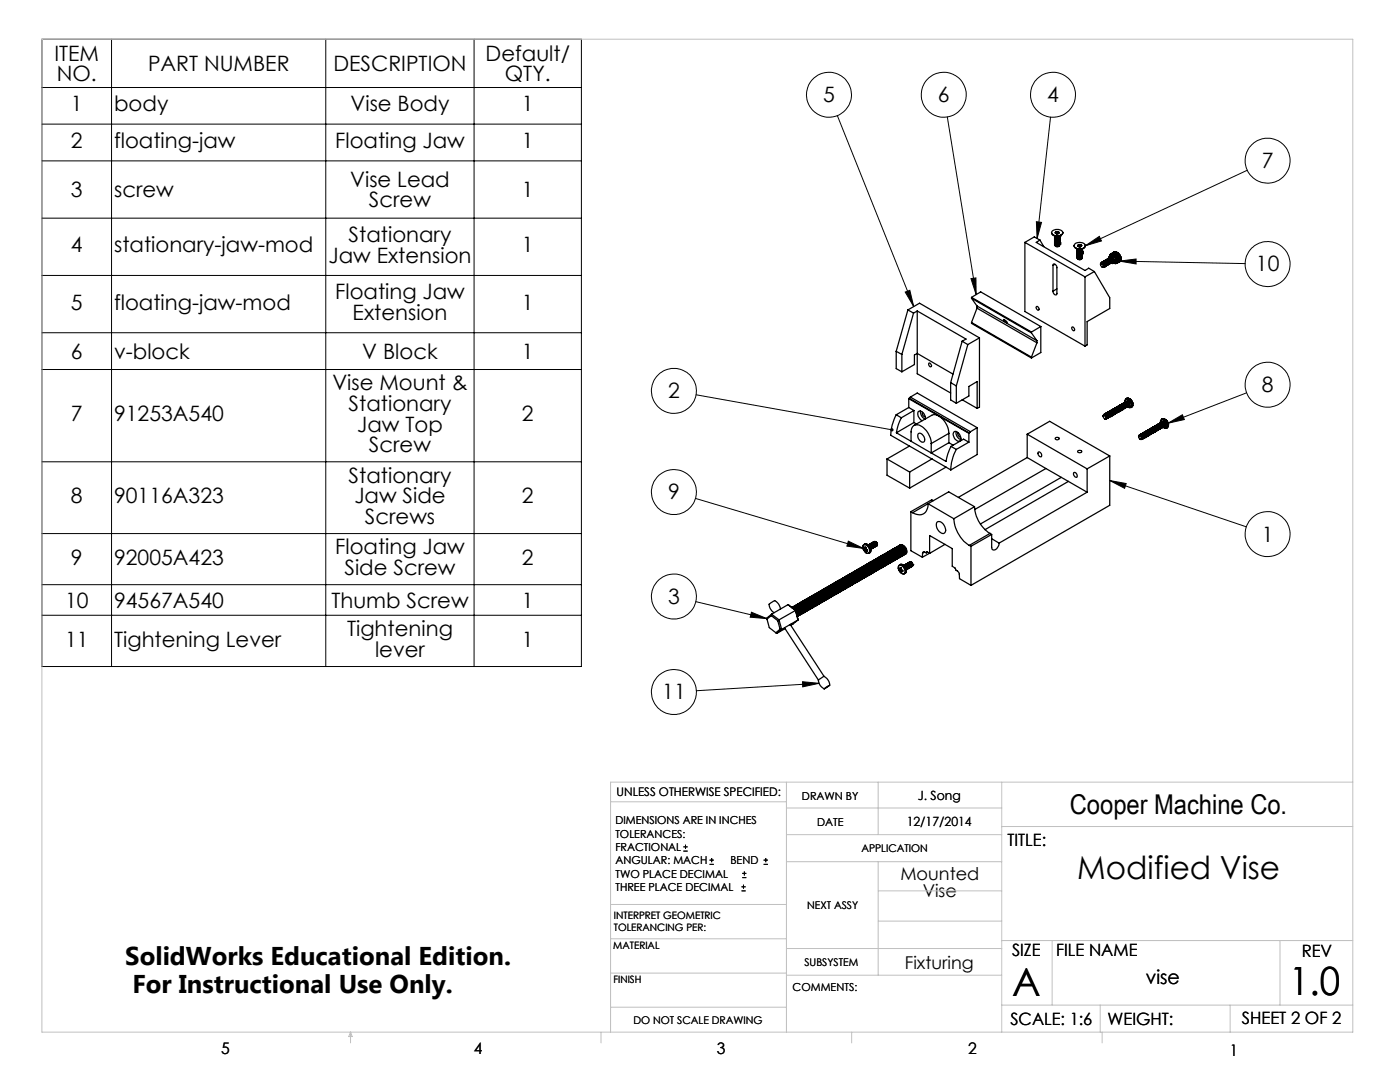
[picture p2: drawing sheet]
<svg xmlns="http://www.w3.org/2000/svg" width="279mm" height="216mm" viewBox="0 0 279 216" stroke-linecap="round" stroke-linejoin="round" font-family="sans-serif">
<defs><g id="words">
<g font-size="7.8">
<text x="202" y="198.7">A</text>
<text x="257.3" y="198.6">1.0</text>
</g>
<text font-size="6.3" x="215" y="175.5">Modified Vise</text>
<text font-size="5.4" x="213.5" y="162.4">Cooper Machine Co.</text>
<g font-size="5.1">
<text x="25" y="192.5">SolidWorks Educational Edition.</text>
<text x="26.4" y="198.1">For Instructional Use Only.</text>
</g>
<g font-size="4.2">
<text x="10.9" y="12.1">ITEM</text>
<text x="11.3" y="16.2">NO.</text>
<text x="29.5" y="14.2">PART NUMBER</text>
<text x="66.6" y="14.2">DESCRIPTION</text>
<text x="96.9" y="12.1">Default/</text>
<text x="100.8" y="16.2">QTY.</text>
<text x="14.2" y="22.2">1</text>
<text x="22.8" y="22.2">body</text>
<text x="70" y="22.2">Vise Body</text>
<text x="104.2" y="22.2">1</text>
<text x="164.3" y="20.4">5</text>
<text x="187.2" y="20.4">6</text>
<text x="209" y="20.4">4</text>
<text x="14.2" y="29.6">2</text>
<text x="22.8" y="29.6">floating-jaw</text>
<text x="66.9" y="29.6">Floating Jaw</text>
<text x="104.2" y="29.6">1</text>
<text x="251.8" y="33.5">7</text>
<text x="14.2" y="39.3">3</text>
<text x="22.8" y="39.3">screw</text>
<text x="69.9" y="37.3">Vise Lead</text>
<text x="73.6" y="41.4">Screw</text>
<text x="104.2" y="39.3">1</text>
<text x="14.2" y="50.4">4</text>
<text x="22.8" y="50.4">stationary-jaw-mod</text>
<text x="65.6" y="52.4">Jaw Extension</text>
<text x="69.6" y="48.3">Stationary</text>
<text x="104.2" y="50.4">1</text>
<text x="66.9" y="59.8">Floating Jaw</text>
<text x="250.7" y="54.2">10</text>
<text x="14.2" y="61.8">5</text>
<text x="22.8" y="61.8">floating-jaw-mod</text>
<text x="70.4" y="63.9">Extension</text>
<text x="104.2" y="61.8">1</text>
<text x="14.2" y="71.6">6</text>
<text x="22.8" y="71.6">v-block</text>
<text x="72.3" y="71.6">V Block</text>
<text x="104.2" y="71.6">1</text>
<text x="66.3" y="77.9">Vise Mount &amp;</text>
<text x="69.6" y="82">Stationary</text>
<text x="133.3" y="79.5">2</text>
<text x="251.8" y="78.2">8</text>
<text x="14.2" y="84.1">7</text>
<text x="22.8" y="84.1">91253A540</text>
<text x="71.3" y="86.1">Jaw Top</text>
<text x="104.2" y="84.1">2</text>
<text x="73.6" y="90.2">Screw</text>
<text x="14.2" y="100.4">8</text>
<text x="22.8" y="100.4">90116A323</text>
<text x="69.6" y="96.3">Stationary</text>
<text x="70.7" y="100.4">Jaw Side</text>
<text x="104.2" y="100.4">2</text>
<text x="133.3" y="99.7">9</text>
<text x="72.8" y="104.5">Screws</text>
<text x="14.2" y="112.7">9</text>
<text x="22.8" y="112.7">92005A423</text>
<text x="66.9" y="110.6">Floating Jaw</text>
<text x="104.2" y="112.7">2</text>
<text x="251.8" y="108.1">1</text>
<text x="68.7" y="114.7">Side Screw</text>
<text x="13" y="121.2">10</text>
<text x="22.8" y="121.2">94567A540</text>
<text x="66.1" y="121.2">Thumb Screw</text>
<text x="104.2" y="121.2">1</text>
<text x="133.3" y="120.5">3</text>
<text x="13" y="129">11</text>
<text x="22.8" y="129">Tightening Lever</text>
<text x="69.3" y="127">Tightening</text>
<text x="74.8" y="131.1">lever</text>
<text x="104.2" y="129">1</text>
<text x="132.2" y="139.6">11</text>
</g>
<text font-size="3.9" x="228.7" y="196.3">vise</text>
<g font-size="3.5">
<text x="179.7" y="175.5">Mounted</text>
<text x="184.1" y="179.1">Vise</text>
<text x="180.6" y="193.4">Fixturing</text>
</g>
<g font-size="3.4">
<text x="201.1" y="168.8">TITLE:</text>
<text x="202" y="190.8">SIZE</text>
<text x="210.8" y="190.9">FILE NAME</text>
<text x="259.8" y="191">REV</text>
<text x="201.7" y="204.5">SCALE: 1:6</text>
<text x="221" y="204.5">WEIGHT:</text>
<text x="247.8" y="204.4">SHEET 2 OF 2</text>
</g>
<g font-size="3.2">
<text x="44.2" y="210.4">5</text>
<text x="94.6" y="210.3">4</text>
<text x="143.1" y="210.4">3</text>
<text x="193.2" y="210.3">2</text>
<text x="245.4" y="210.6">1</text>
</g>
<g font-size="2.5">
<text x="183.2" y="159.7">J. Song</text>
<text x="181" y="164.8">12/17/2014</text>
</g>
<text font-size="2.4" x="123.1" y="158.9">UNLESS OTHERWISE SPECIFIED:</text>
<g font-size="2.2">
<text x="160.1" y="159.7">DRAWN BY</text>
<text x="122.8" y="164.5">DIMENSIONS ARE IN INCHES</text>
<text x="122.8" y="167.1">TOLERANCES:</text>
<text x="163.1" y="164.8">DATE</text>
<text x="122.8" y="169.8">FRACTIONAL</text>
<text x="122.8" y="172.5">ANGULAR: MACH</text>
<text x="145.8" y="172.5">BEND</text>
<text x="122.8" y="175.1">TWO PLACE DECIMAL</text>
<text x="122.8" y="177.8">THREE PLACE DECIMAL</text>
<text x="158.2" y="197.8">COMMENTS:</text>
</g>
<g font-size="2.1">
<text x="171.9" y="170">APPLICATION</text>
<text x="161.1" y="181.3">NEXT ASSY</text>
<text x="160.5" y="192.7">SUBSYSTEM</text>
<text x="126.4" y="204.3">DO NOT SCALE DRAWING</text>
</g>
<g font-size="2">
<text x="122.5" y="183.3">INTERPRET GEOMETRIC</text>
<text x="122.5" y="185.9">TOLERANCING PER:</text>
<text x="122.4" y="189.4">MATERIAL</text>
<text x="122.4" y="196.2">FINISH</text>
</g>
</g></defs>
<g fill="none" stroke="#000" stroke-width=".2">
<path d="M8.4 7.8h107.6v125.2h-107.6zM8.4 17.5h107.6M22.3 7.8v125.2M65 7.8v125.2M94.6 7.8v125.2M8.4 24.8h107.6M8.4 32.1h107.6M167.1 23.1l15.3 38.1M189.1 23.3l5.7 35.5M209.7 23.4l-2.7 24.2M248.9 34l-32.3 15M8.4 43.5h107.6"/>
<path d="M8.4 55h107.6M180.7 58.3l.9-.4 .8 3.3zM193.8 55.6l1-.1v3.3zM206.8 44.2l1.1 .2-.9 3.2zM216.6 49l2.8-1.8 .4 .9zM223.4 52.1l3.3-.4v1zM223.4 52.1l25.1 .5M8.4 66.4h107.6M8.4 73.7h107.6M138.9 78.8l39.1 7M248.8 78.4l-15.7 6.1M8.4 92.1h107.6"/>
<path d="M138.8 99.4l33.5 10M221.5 95.9l3.3 .6-.4 .9zM221.5 95.9l27.2 9.2M233.1 84.5l2.9-1.7 .4 .9zM8.4 106.5h107.6M8.4 116.7h107.6M169.3 108l3 1.4-3.3-.4zM8.4 122.8h107.6M138.9 120.1l14.2 3.3M150 122.2l3.1 1.2-3.4-.2zM160.2 136l3.3 .3-3.3 .8zM163.5 136.3l-24.5 1.5"/>
<path d="M136.4 169.8h.8M136.4 169h.8M136.8 168.6v.8M141.6 172.5h.9M141.6 171.6h.9M142 171.2v.8M148 177.8h.8M148 177h.8M148.1 175.1h.8M148.1 174.3h.8M148.4 176.5v.8M148.6 173.9v.8"/>
<path d="M152.4 172.5h.8M152.4 171.6h.8M152.8 171.2v.8"/>
<circle cx="165.4" cy="18.9" r="4.5"/>
<circle cx="188.3" cy="18.9" r="4.5"/>
<circle cx="210.1" cy="18.9" r="4.5"/>
<circle cx="253" cy="32.1" r="4.5"/>
<circle cx="253" cy="52.7" r="4.5"/>
<circle cx="134.5" cy="78" r="4.5"/>
<circle cx="253" cy="76.8" r="4.5"/>
<circle cx="134.5" cy="98.2" r="4.5"/>
<circle cx="134.5" cy="119" r="4.5"/>
<circle cx="253" cy="106.6" r="4.5"/>
<circle cx="134.5" cy="138.1" r="4.5"/>
</g>
<g fill="none" stroke="#c0c0c0" stroke-width=".2">
<path d="M8.4 7.8h261.6v198.2h-261.6zM121.8 160h35.2M157 156.1v49.9M175.3 156.1v10.4M199.9 156.1v49.9M270 156.1h-148.2v49.9M157 166.5h42.9M157 161.2h42.9M157 171.9h42.9M175.3 171.9v22.7M175.3 177.8h24.6M199.9 164.9h70.1"/>
<path d="M121.8 194.2h35.2M121.8 187.3h35.2M121.8 180.5h35.2M157 189.3h42.9M157 194.6h42.9M175.3 183.8h24.6M199.9 187.7h70.1M210 187.7v12.9M255.4 187.7v12.9M70 206v2.1M70 206l.3 .8h-.7zM119.9 206v2.1"/>
<path d="M121.8 201h35.2M170 206v2.1M199.9 200.6h70.1M219.6 200.6v5.4M220 206v2.1M245.5 200.6v5.4"/>
</g>
<path d="M180.7 58.3l.9-.4 .8 3.3zM193.8 55.6l1-.1v3.3zM206.8 44.2l1.1 .2-.9 3.2zM216.6 49l2.8-1.8 .4 .9zM223.4 52.1l3.3-.4v1zM233.1 84.5l2.9-1.7 .4 .9zM177.7 85.6v.1a.34 .34 0 0 0 .2 .4 .34 .34 0 0 0 .4-.3h-.3h.3a.34 .34 0 0 0-.2-.4 .34 .34 0 0 0-.4 .2zM221.5 95.9l3.3 .6-.4 .9zM150 122.2l3.1 1.2-3.4-.2zM169.3 108l3 1.4-3.3-.4zM160.2 136l3.3 .3-3.3 .8z" fill="#000"/>
<g fill="none" stroke="#000" stroke-width=".25">
<path d="M193.9 59.5l11.9 6.9M193.9 59.3v.2M193.9 59.3l11.9 7M193.9 59.3l1.8-1.1 12 7M193.9 59.5l1.1 1.6M204.5 48.4v13.8l12 6.9M204.5 48.4l12 6.8M207.5 47.9l-1.1-.6-1.9 1.1M207.5 47.9l-.7 .5 9.7 5.6 .8-.5 1.1 .7M207.5 47.9l.8 1.3M209.9 46.5a1.31 1.31 0 0 0 2.2 0M209.9 46.4v.1"/>
<path d="M209.9 46.2a1.37 1.37 0 0 1 2.2 .3 1.35 1.35 0 0 1-2.2 0zM210.1 46.8l.8 .5 .5-.1 .5-.4M210.1 53v-.2a.53 .53 0 0 1 .6 0 .53 .53 0 0 1 .2 .6v5.3a.51 .51 0 0 1-.6 0 .51 .51 0 0 1-.2-.6M210.1 53v5.1M210.5 48.2h.1M210.5 48h.1M210.5 47.8h.1M210.5 47.6h.1M210.5 47.1h.1M210.5 47.1l.6 .2M210.5 47.2a.55 .55 0 0 0 .5 .3 .55 .55 0 0 0 .5-.4l-.1 .1M210.5 47.1l.2 .2h.4"/>
<path d="M210.5 47.1l.4 .3 .5-.2M210.5 48.5h.1M210.5 48.8v.1M210.5 52.7l-.4 .3M210.6 46.5l.3 .1M210.6 47.3h.1M210.6 47.3h.5M210.7 46.2l-.1 .3M210.7 47.3h.5M210.7 46.2v.4M210.9 57.6l-.8 .5M211.1 46.2h-.4"/>
<path d="M211.1 46.2l.2 .2M211.1 46.2v.4h-.2M211.2 46.6h-.3M211.3 47.3h.1M211.3 46.4l-.1 .2M211.3 49.1h-.6M211.4 48.5l-.3 .3M211.4 48.3l-.3 .3M211.4 48.2l-.3 .2M211.4 48l-.3 .2M211.4 47.8l-.3 .2M211.4 47.6l-.3 .3"/>
<path d="M211.4 47.5l-.3 .2M211.4 47.3l-.3 .2M211.4 47.2l-.3 .1M211.5 48.7a.54 .54 0 0 1-.5 .4 .54 .54 0 0 1-.5-.3M211.5 48.5a.53 .53 0 0 1-.5 .4 .53 .53 0 0 1-.5-.3M211.5 48.3a.53 .53 0 0 1-.5 .5 .53 .53 0 0 1-.5-.4M211.5 48.2a.53 .53 0 0 1-.5 .4 .53 .53 0 0 1-.5-.4M211.5 48a.53 .53 0 0 1-.5 .4 .53 .53 0 0 1-.5-.4M211.5 47.8a.53 .53 0 0 1-.5 .4 .53 .53 0 0 1-.5-.3M211.5 47.6a.54 .54 0 0 1-.5 .5 .54 .54 0 0 1-.5-.4M211.5 47.4a.54 .54 0 0 1-.5 .5 .54 .54 0 0 1-.5-.3M211.5 47.3a.54 .54 0 0 1-.5 .4 .54 .54 0 0 1-.5-.3"/>
<path d="M211.5 48.9a.52 .52 0 0 1-.9 .1M211.5 48.8a.58 .58 0 0 1-1 .1M211.5 48.6a.57 .57 0 0 1-.5 .3 .57 .57 0 0 1-.5-.3M211.5 48.4a.58 .58 0 0 1-1 .1M211.5 48.3a.58 .58 0 0 1-1 0M211.5 48.1a.6 .6 0 0 1-1 .1M211.5 47.9a.6 .6 0 0 1-1 .1M211.5 47.7a.6 .6 0 0 1-1 .1M211.5 47.6a.57 .57 0 0 1-.5 .3 .57 .57 0 0 1-.5-.3M211.5 47.4a.57 .57 0 0 1-.5 .3 .57 .57 0 0 1-.5-.3M211.5 47.2a.57 .57 0 0 1-.5 .4 .57 .57 0 0 1-.5-.3M211.5 47.2h.1"/>
<path d="M211.5 48.4h.1M211.5 48.6h.1M211.5 48.8h.1M211.5 47.3v.1M211.5 47.5v.1M211.5 47.7h.1M211.5 47.9h.1M211.5 48v.1M211.5 48.2v.1M212.1 46.4v.1M214.3 49a1.26 1.26 0 0 0 1.2 .7 1.26 1.26 0 0 0 1.1-.6v-.1M214.5 48.8a1.39 1.39 0 0 1 2.1 .2 1.33 1.33 0 0 1-2.3 .1z"/>
<path d="M214.6 49.5l.7 .4h.4l.7-.4M214.9 51.4h.1M214.9 51.3h.1M214.9 51.1h.1M214.9 49.7h.1M214.9 49.7l.7 .3M214.9 49.7l.3 .2 .4 .1M214.9 49.7l.5 .3 .5-.2M214.9 50v.1M214.9 50.4h.1M214.9 50.7v.1M215 49.8a.53 .53 0 0 0 .5 .3 .53 .53 0 0 0 .5-.4l-.1 .1"/>
<path d="M215.1 49.1l.2 .1M215.1 49.9h.1M215.1 49.9l.5 .1M215.2 51.7l.2 .1 .4-.1M215.2 48.9l-.1 .2M215.2 48.9v.3M215.6 48.8l-.4 .1M215.6 48.8l.3 .2M215.6 48.8v.4h-.2M215.7 49.2h-.4M215.7 49.9l-.5 .1M215.8 49.9h.1"/>
<path d="M215.9 49l-.2 .2M215.9 51.1l-.3 .2M215.9 50.9l-.3 .3M215.9 50.8l-.3 .2M215.9 50.6l-.3 .2M215.9 50.4l-.3 .3M215.9 50.2l-.3 .3M215.9 50.1l-.3 .2M215.9 49.9l-.3 .2M215.9 49.8l-.3 .2M216 51.5a.56 .56 0 0 1-.9 .1M216 50.1h.1"/>
<path d="M216 50.3h.1M216 50.5h.1M216 50.7h.1M216 51.3a.53 .53 0 0 1-.5 .4 .53 .53 0 0 1-.5-.4M216 51.1a.56 .56 0 0 1-.5 .4 .56 .56 0 0 1-.6-.3h.1M216 50.9a.56 .56 0 0 1-.5 .4 .56 .56 0 0 1-.6-.3h.1M216 50.7a.56 .56 0 0 1-.5 .5 .56 .56 0 0 1-.6-.4h.1M216 50.6a.56 .56 0 0 1-.5 .4 .56 .56 0 0 1-.6-.3h.1M216 50.4a.57 .57 0 0 1-.5 .4 .57 .57 0 0 1-.6-.3h.1M216 50.2a.53 .53 0 0 1-.5 .5 .53 .53 0 0 1-.5-.4M216 50.1a.53 .53 0 0 1-.5 .4 .53 .53 0 0 1-.5-.4M216 49.9a.53 .53 0 0 1-.5 .4 .53 .53 0 0 1-.5-.3"/>
<path d="M216 51.4a.62 .62 0 0 1-1.1 0M216 51.2a.61 .61 0 0 1-1.1 .1M216 51a.59 .59 0 0 1-.5 .4 .59 .59 0 0 1-.6-.3M216 50.8a.58 .58 0 0 1-.5 .4 .58 .58 0 0 1-.6-.3M216 50.7a.61 .61 0 0 1-1.1 .1M216 50.5a.6 .6 0 0 1-1.1 .1M216 50.3a.61 .61 0 0 1-1.1 .1M216 50.1a.6 .6 0 0 1-1.1 .1M216 50a.61 .61 0 0 1-1.1 .1M216 49.8a.58 .58 0 0 1-.5 .4 .58 .58 0 0 1-.6-.4M216 49.8h.1M216 51h.1"/>
<path d="M216 51.3v.1M216.5 55.2v13.9M218.4 54.2l3.1 5.2v2.2l-4.5 2.6v4.6l-.5 .3M218.4 54.2l-1.9 1M219.6 52.8h.1M219.7 52.6a.35 .35 0 0 1 .4 .2 .35 .35 0 0 1-.1 .5l-.3-.3zM219.7 52.6l-.1 .2M219.7 52.6a.47 .47 0 0 1 .5 .2 .47 .47 0 0 1-.1 .5l-.2-.1M219.7 52.6a.44 .44 0 0 1 .6 .5M219.8 52.4l.3 .1M219.8 52.4l-.2 .4M219.8 52.4a.55 .55 0 0 1 .6 .2 .55 .55 0 0 1 0 .6"/>
<path d="M219.8 52.4a.66 .66 0 0 1 .5 .9M219.9 52.4a.62 .62 0 0 1 .6 .8M219.9 52.3v.1M220 52.3a.52 .52 0 0 1 .6 .2 .52 .52 0 0 1 0 .6M220 52.2h.1M220 52.2a.6 .6 0 0 1 .6 .9h.1M220.1 52.5h-.3l-.2 .3M220.1 52.5a.43 .43 0 0 1 .3 .4 .43 .43 0 0 1-.2 .4M220.1 52.2a.55 .55 0 0 1 .6 .2 .55 .55 0 0 1 0 .7M220.2 52.2a.59 .59 0 0 1 .5 .2 .59 .59 0 0 1 .1 .7M220.3 52.1a.53 .53 0 0 1 .6 .2 .53 .53 0 0 1-.1 .7M220.3 52.1h.1"/>
<path d="M220.3 53.3h.1M220.3 52.1a.64 .64 0 0 1 .6 .9M220.4 52a.55 .55 0 0 1 .6 .2 .55 .55 0 0 1 0 .7M220.5 52h.1M220.5 52.1l.3 .1M220.5 52a.6 .6 0 0 1 .6 .9M220.6 52a.55 .55 0 0 1 .6 .2 .55 .55 0 0 1 0 .6M220.6 51.9a.57 .57 0 0 1 .6 .3 .57 .57 0 0 1 0 .6h.1M220.7 51.9a.51 .51 0 0 1 .6 .2 .51 .51 0 0 1 0 .6M220.8 51.8a.6 .6 0 0 1 .6 .9M220.9 51.8a.53 .53 0 0 1 .6 .2 .53 .53 0 0 1-.1 .6M220.9 53h.1"/>
<path d="M220.9 51.7a.62 .62 0 0 1 .6 .9M220.9 51.7v.1M221 51.7a.53 .53 0 0 1 .6 .2 .53 .53 0 0 1 0 .6M221.1 51.6h.1M221.1 51.6a.59 .59 0 0 1 .6 .9M221.2 51.6a.54 .54 0 0 1 .6 .2 .54 .54 0 0 1 0 .7M221.3 51.5a.56 .56 0 0 1 .6 .2 .56 .56 0 0 1 0 .7M221.4 51.5a.59 .59 0 0 1 .5 .2 .59 .59 0 0 1 .1 .7M221.4 51.2a.86 .86 0 0 1 1 1.1l-.2 .2M221.5 51.1h.1M221.5 51v.1M221.5 51h.1"/>
<path d="M221.5 51.1a.49 .49 0 0 1 .5-.4 .49 .49 0 0 1 .4 .4 .83 .83 0 0 1 0 1.4h-.1M221.5 51.4l.4 .2 .1 .2M221.5 50.9v.1M221.5 50.9h.1M221.5 52.6h.1M221.5 50.8v.1M221.5 50.8h.1M221.6 50.8h.1M221.6 50.8h-.1M221.7 50.7l-.1 .1M221.7 50.7h.1M221.7 52.5h.1"/>
<path d="M221.7 51.1a.7 .7 0 0 1 .8 .3 .7 .7 0 0 1-.1 .9M221.8 50.7h.1M221.8 50.6v.1M221.8 50.6l-.1 .1M221.8 52.4h.1M221.8 52.4a.57 .57 0 0 0 0-.6 .57 .57 0 0 0-.6-.2 .41 .41 0 0 1 .4-.5 .41 .41 0 0 1 .4 .3 .71 .71 0 0 1 0 1.2l-.3-.1M221.8 50.6h.1M221.9 51.6l.1 .2M221.9 50.6h.1M221.9 50.6v.1M221.9 50.7h.1M222 50.6v.1"/>
<path d="M222 50.6h-.1M222 50.6h-.2M222 50.6h.1M222 50.6l.1 .1M222 50.6l-.1 .1M222 51.8v.1M222 50.7h.1M222 50.5v.2M222.1 50.7h.1M222.1 50.6h-.1M222.1 50.6h-.2M222.1 50.6h.1"/>
<path d="M222.1 50.5l-.2 .1M222.1 50.7h-.1M222.1 50.4h.1M222.1 50.5h.1M222.1 50.7h.2M222.1 50.5l-.1 .1M222.1 50.4l-.1 .1M222.1 50.4v.1M222.2 50.7h.1M222.2 50.6l-.1 .1M222.2 50.6h-.2M222.2 50.4l-.1 .1"/>
<path d="M222.2 50.4h.1M222.2 50.7v.1M222.2 50.7h-.1M222.2 50.6h.1M222.2 50.6v.1M222.2 52.5h.1M222.2 50.8h.1M222.2 50.5v.1M222.2 50.5l-.1 .1M222.2 50.5h.1M222.2 52.5v.1M222.3 52.5h.1"/>
<path d="M222.3 50.8h.1M222.3 50.7v.1M222.3 50.7l-.1 .1M222.3 50.7h.1M222.3 50.7h.2M222.3 50.5l-.1 .1M222.3 50.4v.1M222.3 50.8h-.1M222.3 50.3h.1M222.3 50.3l-.2 .1M222.3 50.6v.1M222.3 50.6l-.2 .1"/>
<path d="M222.3 50.6h.1M222.3 50.6l-.1 .1M222.3 50.4h-.1M222.3 50.4h.1M222.3 50.3l-.1 .1M222.3 50.3v.1M222.4 52.5v.1M222.4 52.5h.1M222.4 50.8h.1M222.4 50.6l-.1 .1M222.4 50.4h-.1M222.4 50.4h.1"/>
<path d="M222.4 50.3h-.1M222.4 50.9h.1M222.4 50.6h.1M222.4 50.8v.1M222.4 50.8h-.1M222.4 50.3h.1M222.4 50.5l-.1 .1M222.4 50.5l-.2 .1M222.4 50.5h.1M222.4 50.3l-.1 .1M222.4 50.3l-.2 .1M222.4 52.5l.1 .1"/>
<path d="M222.4 50.8h.2M222.4 50.5v.1M222.4 50.3v.1M222.5 50.9v.1M222.5 50.9h.1M222.5 50.7l-.1 .1M222.5 50.7h-.2M222.5 50.7h.1M222.5 50.4l-.1 .1M222.5 50.4l-.2 .1M222.5 50.4h-.2M222.5 50.4h.1"/>
<path d="M222.5 52.6h.1M222.5 50.9h-.1M222.5 51h.1M222.5 50.3h.1M222.5 50.3v.1M222.5 50.3l-.1 .1M222.5 50.9h.2M222.5 50.6v.1M222.5 50.6h-.1M222.5 50.6h.1M222.5 50.6h.2M222.5 51l.1 .2"/>
<path d="M222.6 51h.1M222.6 50.8l-.1 .1M222.6 50.9h.1M222.6 50.8h.1M222.6 50.5l-.1 .1M222.6 50.5h-.2M222.6 50.5h.1M222.6 51.1h.1M222.6 50.9l-.1 .1M222.6 52.6h.1M222.6 50.8v.1M222.6 50.8h.2"/>
<path d="M222.6 50.3h.1M222.6 50.3h-.1M222.6 50.4l-.2 .1M222.6 50.4v.1M222.6 52.5h.1M222.6 51.1l.1 .1M222.6 51.2h.1M222.6 50.7v.1M222.6 50.7h-.1M222.6 50.7h.1M222.6 50.4h.1M222.6 50.4h-.1"/>
<path d="M222.6 50.3l-.1 .1M222.6 52.5l.1 .1M222.6 50.3v.1M222.6 51v.2M222.6 51.2h.2M222.7 51.2h.1M222.7 51.1h-.1M222.7 51.1h.1M222.7 51h.1M222.7 50.3h.1M222.7 50.7l-.1 .1M222.7 50.7h.1"/>
<path d="M222.7 50.4h-.1M222.7 50.4h-.2M222.7 50.3h-.1M222.7 50.4h.1M222.7 50.3l-.1 .1M222.7 52.5h.1M222.7 51l-.1 .1M222.7 50.3v.1M222.7 52.5v.1M222.7 51.2v.1M222.7 51.3h.1M222.7 50.9l-.1 .1"/>
<path d="M222.7 50.9l-.1 .2M222.7 50.9h.1M222.7 50.6l-.1 .1M222.7 50.6h-.2M222.7 50.6h.1M222.7 51.3l.1 .1M222.7 51.4h.1M222.7 50.9v.1M222.7 50.9h.2M222.7 50.3l.1 .1M222.7 50.6v.1M222.7 50.3l.2 .1"/>
<path d="M222.8 52.5h.1M222.8 51.4h.1M222.8 51.2h.1M222.8 51.2l-.1 .1M222.8 50.8l-.1 .1M222.8 50.8h.1M222.8 50.8h-.2M222.8 50.4l-.1 .2M222.8 50.4l-.2 .1M222.8 50.4l-.1 .1M222.8 50.4h.1M222.8 50.4h-.2"/>
<path d="M222.8 52.4h.1M222.8 51.4v.1M222.8 51.1l-.1 .1M222.8 51h.1M222.8 50.8h.2M222.8 52.5h-.1M222.8 51.5h.1M222.8 51.1h.1M222.8 51v.1M222.8 52.4v.1M222.8 51.5l.1 .1M222.8 51.4h.2"/>
<path d="M222.8 51.1v.1M222.8 51.1h.2M222.8 51h.2M222.8 50.7v.1M222.8 50.7h.2M222.8 50.7h.1M222.9 51.6h.1M222.9 51.6v.1M222.9 50.9l-.1 .1M222.9 51.5h.2M222.9 51.7h.1M222.9 50.4l.5 .7 .2 .5"/>
<path d="M222.9 50.9h.1M222.9 50.5l-.1 .1M222.9 50.5l-.2 .1M222.9 50.6l-.1 .1M222.9 52.3h.1M222.9 50.4h-.1M222.9 52.4l-.1 .1M222.9 50.4h.1M222.9 50.5v.1M222.9 52.3v.1M222.9 50.5h.1M222.9 52.4h.1"/>
<path d="M222.9 51.7v.1M222.9 51.8h.1M222.9 51.9h.1M222.9 51.2l-.1 .2M222.9 51.5v.1M222.9 51.2h.1M222.9 51.5h.1M222.9 50.9h.2M222.9 50.4v.1M222.9 52.4h-.1M222.9 52.1h.1M222.9 52.1v.1"/>
<path d="M222.9 51.5l-.1 .1M222.9 50.4l.1 .1M223 52.2h.1M223 52.2l-.1 .1M223 51.8v.1M223 51.9h.1M223 51.9v.1M223 52h.1M223 52v.1M223 52.1h.1M223 51.2l-.2 .2M223 51.2h.1"/>
<path d="M223 51.5h.1M223 51.7h.1M223 51.7l-.1 .1M223 50.5h.1M223 50.8l-.1 .1M223 50.8h-.2M223 50.8h.1M223 52.3h.1M223 52.3l-.1 .1M223 51.9l-.1 .1M223 50.5l-.1 .1M223 52.3h-.1"/>
<path d="M223 51.4l-.1 .1M223 51.1l-.1 .1M223 51.7v.1M223 51.1v.1M223 51h.1M223 50.5l.1 .1M223 52l-.1 .1M223 52.1v.1M223 50.8h.2M223 52.1l-.1 .1M223 52.4h-.1M223 52.4l-.2 .1"/>
<path d="M223 52.4h.1M223 51.4h.1M223 52.2h-.1M223 51.1h.1M223 51.4v.1M223 51.4h.2M223 51l.2 .1M223 51.1h.2M223 51h.2M223 50.7v.1M223 50.6h.1M223.1 51.5l-.1 .2"/>
<path d="M223.1 51.5h.1M223.1 50.9l-.1 .1M223.1 50.6h.1M223.1 51.5l.1 .1M223.1 50.6l-.1 .2M223.1 50.6l-.3 .1M223.1 50.6h-.1M223.1 52.2l-.1 .1M223.1 52.3l-.2 .1M223.1 52.3h.1M223.1 52.3l-.1 .1M223.1 50.6l-.1 .1"/>
<path d="M223.1 50.9h.1M223.1 52.2h.1M223.1 51.2l-.1 .2M223.1 51.7l-.1 .2M223.1 51.2h.2M223.1 51.7h.1M223.1 51.2h.1M223.1 50.9h.2M223.1 51.9h.1M223.1 52.1h.1M223.1 52.1v.1M223.1 51.9l-.1 .1"/>
<path d="M223.1 50.6l.1 .1M223.1 51.7h.2M223.1 50.8v.1M223.1 52l-.1 .1M223.1 50.8h.1M223.1 52h.1M223.1 52.2l-.1 .2M223.1 52.2v.1M223.1 50.6v.1M223.2 51.4l-.1 .1M223.2 51.1l-.1 .1M223.2 51.4h.1"/>
<path d="M223.2 50.7h.1M223.2 51h.1M223.2 51.9h.1M223.2 50.8l-.1 .1M223.2 50.8h.1M223.2 50.7l-.1 .1M223.2 52h.1M223.2 52.2l-.2 .2M223.2 52.2h.1M223.2 52.3h-.1M223.2 51.1h.1M223.2 51v.1"/>
<path d="M223.2 52.2v.1M223.2 51.6l-.1 .1M223.2 50.7v.1M223.2 51.6h.1M223.2 51l.1 .1M223.2 52.1l-.1 .1M223.2 52.1h.1M223.2 51.2v.2M223.2 51.7l-.1 .2M223.2 50.9v.1M223.2 51.7h.1M223.2 51.9l-.1 .1"/>
<path d="M223.2 51.5h.2M223.2 51.5h.1M223.2 52l-.1 .1M223.2 52h-.1M223.2 52.2l-.1 .1M223.2 50.9h.1M223.2 51.2h.1M223.3 51.2l-.1 .2M223.3 50.8h.1M223.3 51.3l-.1 .1M223.3 51.3h.1M223.3 50.9l-.1 .1"/>
<path d="M223.3 50.9h.1M223.3 51.7l-.1 .2M223.3 51.7l.1 .1M223.3 50.8v.1M223.3 50.9l-.1 .2M223.3 51.7h.1M223.3 51.9l-.1 .1M223.3 51.9h.1M223.3 52h.1M223.3 52.2h.1M223.3 52.1h.1M223.3 51.4l-.1 .1"/>
<path d="M223.3 51.4h.1M223.3 52.1l-.1 .1M223.3 52.1h-.1M223.3 52.2l-.1 .1M223.3 52.2h-.1M223.3 50.9h-.1M223.3 50.9l.1 .1M223.3 51.1v.1M223.3 51.6v.1M223.3 51.1h.1M223.3 51.6h.1M223.3 51.4h.2"/>
<path d="M223.3 51.6h.2M223.3 52l-.1 .1M223.3 51.5h.1M223.4 51v.1M223.4 51h.1M223.4 52.1h.1M223.4 51l-.1 .1M223.4 51.8l-.1 .1M223.4 51.6l-.1 .1M223.4 51.6h.1M223.4 51.9l-.2 .1M223.4 51.5l.1 .1"/>
<path d="M223.4 51.5h.1M223.4 51.8h.1M223.4 51.7h.1M223.4 51.9l-.1 .1M223.4 51.9h.1M223.4 52l-.2 .1M223.4 52h.1M223.4 52.1l-.2 .1M223.4 52.1h-.1M223.4 51.5l-.1 .1M223.4 51.9h-.1M223.4 52.1l-.1 .1"/>
<path d="M223.4 51.1v.1M223.4 51.1h.1M223.4 51.3l-.1 .1M223.4 51.2h.1M223.4 51.3h.1M223.4 51.4v.1M223.4 52l-.1 .1M223.4 51.4h.1M223.4 51.2l.1 .1M223.5 51.3h.1M223.5 51.6l-.1 .1M223.5 51.4l-.1 .1"/>
<path d="M223.5 51.6h.1M223.5 51.8l-.1 .1M223.5 51.4h.1M223.5 51.9l-.1 .1M223.5 51.9h-.1M223.5 51.8h.1M223.5 51.9h.1M223.5 52.1h-.1M223.5 51.7h.1M223.5 52h.1M223.5 51.7v.1M223.5 52l-.1 .1"/>
<path d="M223.5 51.4l.1 .1M223.5 51.3v.1M223.5 51.7l-.1 .2M223.5 51.4h-.1M223.6 51.9l-.1 .1M223.6 51.9h.1M223.6 51.8v.1M223.6 51.8h.1M223.6 51.7l-.1 .1M223.6 51.6h.1M223.6 51.5v.1M223.6 51.5l-.1 .1"/>
<path d="M223.6 51.6l-.1 .1M223.6 51.8l-.1 .1M223.6 51.5h.1M223.6 51.6v.3M178.9 70.1l1.1 .6M178.9 70.1v3.5l1.1 .6M180 74.2l2.5-1.5v-1.9l.6-.3 7.1 4.1M180 70.7v3.5M181.2 61.8l2.3-1.3 12 6.9M181.2 61.8l1.1 .7M181.2 61.8l-2.3 8.3M181.4 79.6l12 6.9"/>
<path d="M181.4 79.6v1.7M181.5 79.5l-.1 .1M181.5 79.5l11.9 6.9M181.7 79.2l-.2 .3M181.7 79.2l12 6.9M181.7 79.2l1.4-.8 11.9 6.9M182.3 62.5l-2.3 8.2M183.1 62.1l9.7 5.6-.8 .4M183.1 62.1l-.8 .4M183.1 62.1v12.5l6.6 3.8M185.4 72.5a.37 .37 0 0 1 .5 .2 .37 .37 0 0 1-.3 .5l-.2-.3zM189.7 76.3l1.2 .7"/>
<path d="M189.7 76.3v3.5l1.2 .7M190.9 77v3.5M192 68.1l-2.3 8.2M192 68.1l1.1 .7M192 79.8l3 1.7M193.1 68.8l-2.2 8.2M193.9 64.3v.2l11.9 6.9M193.9 64.3l11.9 7M195 61.1l11.9 6.9M195 61.5l-1.1 2.8M195 61.5l11.9 6.9M195 61.1v.4"/>
<path d="M195.5 67.4v13.8l-.5 .3M195.5 67.4l-2.4 1.4M200.3 63.7l.5 .3 .2 .4-.4-.2zM205.8 66.3v.1M205.8 71.3v.1M205.8 66.4l1.1 1.6M206.8 61.2a.39 .39 0 0 1 .5 .2 .39 .39 0 0 1-.1 .5l-.3-.3zM206.9 68.4l-1.1 2.9M206.9 68v.4M207.7 65.2l-1.9 1.1M207.7 65.2v5.1l-1.9 1.1M213.9 65.3a.39 .39 0 0 1 .5 .2 .39 .39 0 0 1-.1 .5l-.3-.3z"/>
<path d="M224.8 79.6l-.3 .2v.5M224.9 79.5l-.2 .1a1.16 1.16 0 0 1 1 1.7l.1-.1M224.9 79.5a1.15 1.15 0 0 1 .9 1.7M225.2 79.4l-.3 .1M225.2 79.4a1.43 1.43 0 0 1 .9 1.5M225.6 79.6l.4 .6 .1 .3M177 91.6l4.5 2.6M177 91.6v3.2l4.5 2.6M178.9 82.8a9.2 9.2 0 0 0-1.1 4.1l3.7 2.1M178.9 82.8l1 .6M178.9 86.4l6.9 4M179.9 83.4l-.7 1.4-.3 1.6"/>
<path d="M181.4 81.3l1 .6M181.4 81.3l-2.5 1.5M181.5 89l4.5 2.6M181.5 89l-4.5 2.6M181.5 94.2v3.2M181.8 88.1v-1.9a1.27 1.27 0 0 1 .7-1.4 1.27 1.27 0 0 1 1.5 .3 4.4 4.4 0 0 1 1.8 3.4M182.4 84.3l.5 .3M182.4 81.9v2.4M182.4 84.3l-3.5 2.1M182.4 81.9l-2.5 1.5M182.4 84.9l3.5-2a2.5 2.5 0 0 1 2.9 1.6l.4 .8 .2 1.2M183.3 86.5a1.11 1.11 0 0 1 1.2 1.4 .62 .62 0 0 1-.6 .3 .62 .62 0 0 1-.5-.5l-.2-.7z"/>
<path d="M183.7 82a1.55 1.55 0 0 0 .9 1.6M184.1 82.3a.71 .71 0 0 0 .5 .9M184.7 83.6a1.33 1.33 0 0 0-1.3-1.5 1.25 1.25 0 0 0 .7 1.8M185.8 88.5v1.9M186 91.6l3.8 2.2M186 91.6l-4.5 2.6M186.3 99.9l-.4-.2-4.1 2.4M188.8 93.2l-7.3 4.2M189.4 88.3l.8 .5M189.4 86.5v1.8M189.4 86.5l-3.6 2M189.4 88.3l-3.6 2.1"/>
<path d="M189.8 89.1l-.6 1.5-.4 1.5-3-1.7M189.8 89.1l1.1 .6M190.4 86.2a.91 .91 0 0 1 1.3 .9 .57 .57 0 0 1-.1 .8 .57 .57 0 0 1-.8-.1 1.34 1.34 0 0 1-.4-1.6zM190.8 86.1a1.55 1.55 0 0 0 .9 1.6M190.9 89.7a9.2 9.2 0 0 0-1.1 4.1M190.9 80.5l2.5-1.5v-1.9l1.6-1v5.4M191.2 86.3a.7 .7 0 0 0 .5 .9M193.4 86.5v1.7M193.4 88.2l-2.5 1.5M193.4 88.2l-1.1-.6-2.5 1.5M193.4 86.4v.1M193.7 86.1l-.3 .3"/>
<path d="M195 85.3v5.4l-5.2 3.1M195 85.3l-1.3 .8M205 91.3l3.7 2.2M205 91.3l-13.7 7.9M205 86.6l12 7M205 86.6v4.7M205 86.6l4.5-2.5 12 6.9M207.2 90.2a.55 .55 0 0 1 .6 .3 .55 .55 0 0 1-.1 .7 .69 .69 0 0 1-.5-1zM208.7 93.5l-14.2 8.2M208.7 93.5l4.5 2.6M210.7 87.3h.4l.3 .1a.39 .39 0 0 1-.4 .4 .39 .39 0 0 1-.4-.4zM211.8 95.2l-16.1 9.4"/>
<path d="M213.2 96.1l3.8 2.1M213.2 96.1l-16.6 9.6M214.3 94.3a.55 .55 0 0 1 .6 .3 .55 .55 0 0 1-.1 .6 .69 .69 0 0 1-.5-.9zM215.1 90a.44 .44 0 0 1 .4-.2 .44 .44 0 0 1 .4 .4 .44 .44 0 0 1-.5 .2 .44 .44 0 0 1-.3-.4zM217 93.6v4.6M217 98.2l-17.6 10.2M220.1 83h.1M220.1 83a.27 .27 0 0 1 .3-.2 .27 .27 0 0 1 .3 .2l.1 .5h-.3M220.4 82.7l-.2 .2M220.4 82.7a.55 .55 0 0 1 .4 .9M220.4 82.7h.1M220.4 83.5l-.2-.6a.39 .39 0 0 1 .4 .2 .39 .39 0 0 1 0 .4"/>
<path d="M220.4 82.7a.59 .59 0 0 1 .4 .9M220.4 83.5h.2M220.4 82.7h-.1M220.5 83.5h.1M220.5 82.6h.1M220.5 82.6l-.2 .1M220.5 82.6a.59 .59 0 0 1 .4 .9l.1-.4zM220.5 82.6l-.1 .1M220.6 82.5l-.1 .2M220.6 82.5l.5 .4 .1 .3-.1 .2M220.6 82.5h.1M220.6 82.5l-.1 .1"/>
<path d="M220.7 82.5h-.1M220.7 82.5l.5 .3v.6a.59 .59 0 0 0-.4-.9M220.7 82.5h.1M220.9 82.4h.1M220.9 82.4l-.3 .1h.2M220.9 82.4a.59 .59 0 0 1 .4 .9l.1-.4zM220.9 82.4h-.2M221 82.4h-.2M221 82.4l.4 .3 .1 .3-.1 .2M221 82.3l.4 .4v.5M221 82.3l-.1 .1M221 82.3v.1"/>
<path d="M221.1 82.3l-.2 .1M221.1 82.3l.4 .3v.5M221.1 83.4h.1M221.1 82.3l.5 .5-.1 .3M221.1 82.3h-.1M221.1 82.3h.1M221.2 82.2h.1M221.2 82.2l-.1 .1M221.2 82.2l.5 .5v.4M221.2 82.2l.5 .3v.6M221.2 82.2h-.1M221.3 82.2h-.1"/>
<path d="M221.3 82.2l.5 .2v.6M221.3 82.1h.2M221.4 82.1l.4 .3v.6M221.4 82.1l-.2 .1M221.4 82.1h-.1M221.4 82.1l-.1 .1M221.4 82.1l.5 .3v.5M221.4 83.2h.1M221.4 82.1h.1M221.5 82.1l.5 .4-.1 .4M221.5 91v9.8l-27.7 16M221.5 91l-4.5 2.6"/>
<path d="M221.5 83.1h.1M221.6 82l-.2 .1M221.6 82l.5 .5-.1 .4M221.6 82h.1M221.7 83.1h.1M221.7 82h-.2M221.7 82l.4 .2v.6M221.7 82h.1M221.7 81.9h.1M221.8 83h.1M221.8 81.9l-.1 .1M221.8 81.9l.4 .3v.5"/>
<path d="M221.8 81.9h.1M221.8 81.9l.5 .4-.1 .4M221.9 82.9h.1M221.9 81.8h.1M221.9 81.8l-.1 .1M221.9 81.8l.5 .5v.4M221.9 81.8h-.1M222 82.9h.1M222 81.7l-.1 .1M222 81.7l.5 .4v.5M222 81.7h.1M222.1 81.7l.5 .5-.1 .4"/>
<path d="M222.1 81.7l-.2 .1M222.1 82.8h.1M222.2 81.7h-.2M222.2 81.7a.59 .59 0 0 1 .4 .8v-.5zM222.2 81.7h.1M222.2 82.7h.1M222.3 81.6h.1M222.3 81.6l-.2 .1M222.3 81.6a.59 .59 0 0 1 .4 .9l.1-.4zM222.3 81.6h-.2M222.4 82.7h.1M222.4 81.5l-.2 .1"/>
<path d="M222.4 81.5l.4 .3v.6a.59 .59 0 0 0-.4-.9M222.4 81.5h.1M222.4 81.5l-.1 .1M222.5 82.6h.1M222.5 81.5l-.1 .1M222.5 81.5l.4 .3 .1 .5M222.5 81.5h.1M222.5 81.5l.5 .5v.3M222.5 81.5h-.1M222.6 81.4h.1M222.6 81.4l-.1 .1M222.6 81.4l.5 .5v.3"/>
<path d="M222.6 81.4l.5 .3v.6M222.6 81.4h-.1M222.7 81.4h-.1M222.7 81.4l.5 .2v.6M222.8 81.3l.5 .5-.1 .4M222.8 81.3l-.2 .1M222.8 81.3l-.1 .1M222.8 81.2h.1M222.9 81.3l-.2 .1M222.9 81.3l.4 .3v.5M222.9 81.2a.57 .57 0 0 1 .5 .9l.1-.4-.5-.5M222.9 81.2l.5 .5-.1 .4"/>
<path d="M222.9 81.2l-.2 .1M222.9 81.2v.1M223 81.2l-.2 .1M223 82.3h.1M223.1 81.1l-.1 .1M223.1 81.1l.4 .3 .1 .6M223.1 81.1h.1M223.1 81.1l.5 .5v.4M223.2 82.2h.1M223.2 81.1h-.1M223.2 81.1l.5 .4v.4M223.2 81.1h.1"/>
<path d="M223.3 82.1h.1M223.3 81l-.1 .1M223.3 81a.56 .56 0 0 1 .5 .8v-.3zM223.3 81h.1M223.3 81h-.1M223.3 80.9v.1M223.4 80.9l-.1 .1M223.4 80.9l.5 .3v.6M223.4 80.9h.1M223.5 80.9l.5 .5-.1 .4M223.5 80.9l-.2 .1M223.5 80.9h-.1"/>
<path d="M223.6 82h.1M223.6 80.8h.1M223.6 80.9h-.2M223.6 80.9l.5 .4-.1 .4M223.6 80.9h.1M223.6 80.9h-.1M223.7 80.8h.1M223.7 80.8l-.2 .1M223.7 80.8l.5 .5-.1 .3M223.7 80.8a.59 .59 0 0 1 .4 .9M223.7 80.8h-.1M223.8 80.7l-.2 .1"/>
<path d="M223.8 80.7l.4 .3 .1 .6M223.8 80.7h.1M223.8 80.7l.5 .5v.4M223.8 80.7l-.1 .1M223.9 81.8h.1M223.9 80.6h.1M223.9 80.6l-.1 .2M223.9 80.6l.5 .5v.4M223.9 80.6l.5 .3 .1 .4-.1 .2M223.9 80.6l-.1 .1M224 80.5h.1M224 80.6h-.1"/>
<path d="M224 80.6a.59 .59 0 0 1 .5 .9v-.4zM224 80.6h.1M224.2 80.5l-.2 .1M224.2 80.5l.4 .3v.6M224.2 80.5h.1M224.2 80.5h-.2M224.3 81.6h.1M224.3 80.4h.1M224.3 80.5h-.2M224.3 80.5l.5 .4-.1 .4M224.3 80.4l.4 .4 .1 .3-.1 .2M224.3 80.4l-.1 .1"/>
<path d="M224.3 80.4v.1M224.4 80.3h.1M224.4 80.4l-.2 .1M224.4 80.4a.56 .56 0 0 1 .4 .8l.1-.3zM224.4 80.4h-.1M224.4 80.4h.1M224.5 80.3l-.1 .1M224.5 80.3l.4 .3 .1 .6M224.5 80.3a.43 .43 0 0 1 .3-.6 .43 .43 0 0 1 .6 .3 .84 .84 0 0 1 .1 1.3l-.5-.2 .3 .2h.4M224.5 80.3l.5 .5v.4M224.5 80.3a.57 .57 0 0 1 .6 .8M224.5 80.3h-.1"/>
<path d="M224.5 80.3h.1M224.6 81.4h.1M224.6 80.3h-.1M224.6 80.3l.5 .4v.4M224.8 80.2l-.2 .1M224.8 80.2a.56 .56 0 0 1 .4 .8l.1-.2-.1-.3zM224.8 80.2h.1M224.8 80.1h.1M224.8 81.3h-.1M224.8 80.1v.1M224.9 80.1l-.2 .1M224.9 80.1l.4 .3v.6"/>
<path d="M224.9 80.1h.1M224.9 80.1l.5 .5-.1 .4M224.9 80h.1M225 81.2h.1M225 80l.1 .1M225 80h.1M225.1 81.1h.1M225.1 80.1l.3 .7M225.3 81h.1M226.1 80.9l-.3 .3M227.2 87.1h.1M227.2 87.1a.27 .27 0 0 1 .3-.2 .27 .27 0 0 1 .3 .2l.1 .5-.3 .1"/>
<path d="M227.3 87a.36 .36 0 0 1 .4 .2 .36 .36 0 0 1-.1 .5l-.3-.3zM227.5 86.8l-.2 .2M227.5 86.8a.55 .55 0 0 1 .4 .9M227.5 86.7h.1M227.5 86.8a.59 .59 0 0 1 .4 .9M227.5 86.8h-.1M227.5 87.6l.2 .1M227.5 87.7h.1M227.6 86.7h.1M227.6 86.7l-.2 .1M227.6 86.7a.59 .59 0 0 1 .4 .9l.1-.4zM227.6 86.7h-.1"/>
<path d="M227.7 86.6l-.1 .1M227.7 86.6l.4 .4 .1 .5M227.7 86.6h.1M227.8 86.6l.4 .5v.4M227.8 86.6l-.2 .1M227.8 86.6h-.1M227.8 86.6l.4 .3 .1 .6M227.8 86.6h.1M227.9 86.6l.5 .5-.1 .4M227.9 86.6h-.1M228 86.5h.1M228 86.5l-.2 .1"/>
<path d="M228 86.5l.5 .5-.1 .4M228 86.5h-.2M228.1 86.5h-.2M228.1 86.5l.4 .2v.6M228.1 86.4l.5 .5-.1 .4M228.1 86.4l-.1 .1M228.1 86.4v.1M228.2 86.4l-.2 .1M228.2 86.4l.4 .3v.5M228.2 87.5h.1M228.2 86.4l.5 .5-.1 .3M228.2 86.4h-.1"/>
<path d="M228.2 86.4h.1M228.3 87.4v.1M228.3 86.3l-.2 .1M228.3 86.3l.5 .5-.1 .4M228.3 86.3l.4 .3 .1 .6M228.3 86.3h-.1M228.3 86.3h.2M228.3 86.3h.1M228.4 86.3h-.2M228.4 86.3l.4 .2 .1 .6M228.4 86.2h.2M228.4 87.3v.1"/>
<path d="M228.4 86.3h.1M228.5 86.3l.5 .4-.1 .4M228.5 86.2h-.1M228.5 87.3h.1M228.6 86.2l-.2 .1M228.6 86.2l.4 .3v.5M228.6 86.1h.1zM228.6 86.2h.1M228.6 86.2l.5 .4-.1 .4M228.6 87.2h.1M228.7 86.1l.5 .5-.1 .4M228.7 86.1h.1"/>
<path d="M228.7 86v.1M228.7 87.2h.1M228.8 86l-.2 .1M228.8 86l.4 .3v.6M228.8 86h.1M228.8 86l.5 .5-.1 .4M228.8 86l-.1 .1M228.9 87.1h.1M228.9 86h-.2M228.9 86l.4 .3v.5M228.9 86h.1M228.9 86l.5 .4-.1 .4"/>
<path d="M228.9 86h-.1M229 87h.1M229 85.9h.1M229 85.9l-.2 .1M229 85.9l.5 .5-.1 .3M229 85.9h-.1M229.1 87h.1M229.1 85.8l-.1 .1M229.1 85.8l.5 .3v.6a.59 .59 0 0 0-.4-.9M229.1 85.8h.1M229.2 85.8l-.2 .1M229.2 86.9h.1"/>
<path d="M229.2 85.7h.1M229.3 85.8l-.2 .1M229.3 85.8a.59 .59 0 0 1 .4 .8v-.5zM229.3 85.8h.1M229.3 85.8h-.1M229.3 86.8h.1M229.4 85.7h.1M229.4 85.7l-.2 .1M229.4 85.7a.59 .59 0 0 1 .4 .9l.1-.4zM229.4 85.7h-.1M229.4 86.7h.1M229.5 85.6l-.2 .1"/>
<path d="M229.5 85.6l.4 .3v.6M229.5 85.6h.1M229.5 85.6l.5 .5-.1 .4M229.5 85.6l-.1 .1M229.6 85.5h.1M229.6 85.6l-.2 .1M229.6 85.6l.5 .4v.4M229.6 85.5l-.1 .1M229.6 85.5v.1M229.7 85.4h.1M229.7 85.5l-.1 .1M229.7 85.5a.59 .59 0 0 1 .5 .9v-.4l-.5-.5"/>
<path d="M229.7 85.5h-.1M229.7 85.5h.1M229.8 85.4l-.1 .1M229.8 85.4l.5 .3v.6M229.8 85.4h.1M229.9 85.4l.5 .5-.1 .4M229.9 85.4h-.2M229.9 85.4h-.1M229.9 86.5h.1M230 85.4h-.2M230 85.4l.5 .4-.1 .4M230 85.3l.4 .4 .1 .3-.1 .2"/>
<path d="M230 85.3l-.1 .1M230 85.3h.1M230 85.3v.1M230 85.3h-.1M230.1 85.3l-.2 .1M230.1 85.3a.56 .56 0 0 1 .4 .8l.1-.3zM230.1 85.3h.1M230.2 85.2l-.2 .1M230.2 85.2l.4 .3v.6M230.2 85.2h.1M230.2 85.2l-.1 .1M230.3 86.3h.1"/>
<path d="M230.3 85.2h-.1M230.3 85.2l.5 .4v.4M230.3 85.2h.1M230.3 85.1h.1M230.4 86.2h.1M230.4 85.1l-.1 .1M230.4 85.1a.56 .56 0 0 1 .5 .8v-.4zM230.4 85.1h.1M230.4 85v.1M230.5 85l-.1 .1M230.5 85l.5 .3v.6M230.5 85h.1"/>
<path d="M230.6 85l-.2 .1M230.6 86.1h.1M230.7 84.9h.1M230.7 84.9l-.2 .1M230.7 84.9l.5 .5-.1 .4M230.7 84.9l-.1 .1M230.8 84.8h.1M230.8 84.9h-.2M230.8 84.9a.59 .59 0 0 1 .4 .9l.1-.3-.1-.3zM230.8 84.9h-.1M230.9 84.8l-.1 .1M230.9 84.8l.4 .3 .1 .6"/>
<path d="M230.9 84.8h.1M230.9 84.8l.5 .5v.4M230.9 84.8h-.1M231 85.9h.1M231 84.7h.1M231 84.7l-.1 .1M231 84.7l.5 .5v.4M231 84.7l.5 .4 .1 .3-.1 .2M231.1 84.7h-.1M231.1 84.7l.5 .3v.5M231.1 84.7h.1M231.1 84.6h.1"/>
<path d="M231.2 84.6l-.1 .1M231.2 84.6l.5 .3v.6M231.2 84.6h.1M231.3 84.6l.5 .5-.1 .4M231.3 84.6h-.2M231.3 84.6h-.1M231.4 85.7h.1M231.4 84.5h.1M231.4 84.6h-.2M231.4 84.6l.5 .4-.1 .4M231.4 84.5l.4 .3 .1 .4-.1 .2M231.4 84.5l-.1 .1"/>
<path d="M231.4 84.5v.1M231.5 84.5l-.2 .1M231.5 84.5a.56 .56 0 0 1 .4 .8l.1-.2-.1-.3zM231.5 84.5h-.1M231.5 84.5h.1M231.6 84.3a.56 .56 0 0 1 .3-.7 .56 .56 0 0 1 .8 .4 1 1 0 0 1 .1 1.4M231.6 84.4l-.1 .1M231.6 84.4l.4 .3 .1 .6M231.6 84.4l.5 .5v.4M231.6 84.3h.1M231.6 84.3a.43 .43 0 0 1 .3-.5 .43 .43 0 0 1 .5 .3 .84 .84 0 0 1 .2 1.3l-.5-.2M231.6 84.3v.1"/>
<path d="M231.7 85.4v.1M231.7 84.3l-.2 .1h.1M231.7 84.3l.5 .5v.4M231.7 84.3h.1M231.7 84.3a.56 .56 0 0 1 .5 .9M231.8 85.4h.1M231.8 84.3h-.1M231.8 84.3a.56 .56 0 0 1 .5 .8l.1-.2-.1-.3zM231.8 84.3h.1M231.9 84.2h.1M232 84.2l-.2 .1M232 84.2l.4 .3v.6"/>
<path d="M232 83.6a1.19 1.19 0 0 1 1 1.7M232 83.6l-.2 .1M232 84.2h.1M232 84.2l.5 .5-.1 .4M232 84.1h.1M232.1 85.2l.7 .2M232.1 85.3h.1M232.1 84.1l.1 .1M232.1 84.1h.1M232.2 84.2l.3 .6M232.3 83.5l-.3 .1M232.3 83.5a1.43 1.43 0 0 1 .9 1.5"/>
<path d="M232.4 85.1h.1M232.7 83.7l.4 .5 .1 .4M233 85.3l-.2 .1M233.2 85l-.3 .3M154.6 119.8a2.1 2.1 0 0 1 1.2 1.7M154.6 119.8l-.5 .3a.74 .74 0 0 0-.4 1.3l.4 .5 .4 .3M160.3 119.9a1.18 1.18 0 0 1 1.5 1.4l-.3 .3M160.4 119.8a1.16 1.16 0 0 1 1.2 .5 1.16 1.16 0 0 1 0 1.3M160.6 119.8l.1-.1a1.27 1.27 0 0 1 1.3 1.6l-.2 .2M160.7 119.7a1.2 1.2 0 0 1 1.3 1.6v.1M160.9 119.6a1.12 1.12 0 0 1 1.5 1.3l-.1 .3-.2 .1M161 119.5a1.17 1.17 0 0 1 1.2 .5 1.17 1.17 0 0 1 0 1.2"/>
<path d="M161 119.8a1.16 1.16 0 0 1 .9 1.3M161.2 119.4a1.18 1.18 0 0 1 1.2 .4 1.18 1.18 0 0 1 .2 1.2l-.2 .1M161.3 119.7a1.15 1.15 0 0 1 .9 1.3M161.4 119.3h-.1M161.4 119.3a1.24 1.24 0 0 1 1.4 1.4l-.2 .3M161.5 119.2a1.15 1.15 0 0 1 1.5 1.4l-.1 .2-.2 .1M161.6 119.5a1.12 1.12 0 0 1 .9 1.3M161.7 119.1a1.16 1.16 0 0 1 1.1 .6 1.16 1.16 0 0 1 0 1.2M161.7 119.1l-.1 .1M161.8 119.1a1.06 1.06 0 0 1 1.4 .9v.6l-.2 .2M161.9 119a1.17 1.17 0 0 1 1.2 .4 1.17 1.17 0 0 1 .1 1.3M161.9 119.3l.8 .6v.7"/>
<path d="M162.1 118.9a.99 .99 0 0 1 1.4 .8v.7l-.2 .2M162.2 118.8a1 1 0 0 1 1.4 .9l.1 .6-.3 .2M162.2 119.1l.3 .1 .4 .5 .2 .7M162.4 118.7a.8 .8 0 0 1 1.2 .5 .94 .94 0 0 1 .2 1.2h-.3M162.6 119a1.23 1.23 0 0 1 .8 1.3M162.6 118.6h-.1M162.6 118.6a1.19 1.19 0 0 1 1.2 1.7M162.7 118.5a1.18 1.18 0 0 1 1.2 .5 1.18 1.18 0 0 1 .1 1.2h-.1M162.8 118.5a1.17 1.17 0 0 1 1.2 .4 1.17 1.17 0 0 1 .1 1.3h-.1M162.8 118.8a1.13 1.13 0 0 1 .9 1.3M163 118.4l.1-.1a1.25 1.25 0 0 1 1.2 1.7l-.2 .1M163.1 118.3a1.2 1.2 0 0 1 1.4 1.6l-.2 .2"/>
<path d="M163.1 118.6l.7 .6 .2 .7M163.3 118.2a1.15 1.15 0 0 1 1.2 .3 1.15 1.15 0 0 1 .2 1.3l-.2 .1M163.4 118.1a1.21 1.21 0 0 1 1.3 1.7l-.1 .1M163.4 118.5a1.11 1.11 0 0 1 .9 1.3M163.6 118a1.16 1.16 0 0 1 1.2 .4 1.16 1.16 0 0 1 .2 1.2l-.2 .1M163.7 117.9a1.21 1.21 0 0 1 1.3 1.7l-.1 .1M163.8 118.3a1.08 1.08 0 0 1 .7 1.3M163.9 117.9a1.09 1.09 0 0 1 1.5 1.1l-.2 .5-.1 .1M164 118.1a1.15 1.15 0 0 1 .9 1.3M164.1 117.8a1.18 1.18 0 0 1 1.2 1.7M164.1 117.7l-.1 .1M164.2 117.7a1.12 1.12 0 0 1 1.5 1.3l-.1 .3-.2 .1"/>
<path d="M164.3 117.6a1.2 1.2 0 0 1 1.3 1.7h-.1M164.4 117.8a1.01 1.01 0 0 1 1.1 1.3M164.4 118a1.04 1.04 0 0 1 .7 1.2M164.5 117.5a1.18 1.18 0 0 1 1.4 1.5l-.2 .2M164.6 117.4a1.14 1.14 0 0 1 1.2 .5 1.14 1.14 0 0 1 0 1.3M164.8 117.3a1.16 1.16 0 0 1 1.4 1.5l-.3 .2M164.9 117.6a1.13 1.13 0 0 1 .9 1.3M165 117.2a1.24 1.24 0 0 1 1.2 1.8h-.1M165 117.5v-.1a1.06 1.06 0 0 1 1.1 1.3M165 117.2l-.1 .1M165.1 117.2l.1-.1a1.24 1.24 0 0 1 1.2 1.7l-.1 .1M165.2 117.1a1.18 1.18 0 0 1 1.2 .4 1.18 1.18 0 0 1 .1 1.3h-.1"/>
<path d="M165.3 119.5h-.1M165.4 117a1.02 1.02 0 0 1 1.4 .9 .49 .49 0 0 1-.2 .8M165.5 116.9a1.13 1.13 0 0 1 1.2 .5 1.13 1.13 0 0 1 0 1.2M165.6 117.3a1.13 1.13 0 0 1 .7 1.3M165.7 116.8a1.26 1.26 0 0 1 1.4 1.6l-.2 .1M165.8 116.7a1.19 1.19 0 0 1 1.3 1.7l-.1 .1M165.8 117.1a1.15 1.15 0 0 1 .9 1.3M166 116.6a1.18 1.18 0 0 1 1.5 1.4l-.1 .3h-.2M166.1 116.6a1.15 1.15 0 0 1 1.2 .4 1.15 1.15 0 0 1 0 1.3M166.1 116.9h.1a1.11 1.11 0 0 1 .7 1.3M166.3 116.5a1.18 1.18 0 0 1 1.5 1.4l-.3 .3M166.4 116.4a1.19 1.19 0 0 1 1.3 1.7h-.1"/>
<path d="M166.4 116.7l.4 .2a1.11 1.11 0 0 1 .5 1.1M166.6 116.3a1.14 1.14 0 0 1 1.2 .4 1.14 1.14 0 0 1 .1 1.2l-.2 .1M166.7 116.2a1.18 1.18 0 0 1 1.1 .5 1.18 1.18 0 0 1 .2 1.2M166.7 116.6a1.11 1.11 0 0 1 .8 1.3M166.9 116.1a1.12 1.12 0 0 1 1.5 1.2l-.1 .4-.2 .1M167 116a1.22 1.22 0 0 1 1.3 1.8h-.1M167 116.4a1.14 1.14 0 0 1 .9 1.3M167.2 116a1.12 1.12 0 0 1 1.5 1.3l-.1 .3-.3 .1M167.3 115.9a1.2 1.2 0 0 1 1.3 1.7h-.1M167.3 116.2a1.12 1.12 0 0 1 .8 1.3M167.5 115.8a1.13 1.13 0 0 1 1.5 1.3l-.1 .3-.2 .1M167.6 115.7a1.14 1.14 0 0 1 1.2 .5 1.14 1.14 0 0 1 0 1.2"/>
<path d="M167.6 116a1.17 1.17 0 0 1 .9 1.3M167.8 115.6a1 1 0 0 1 1.4 .9v.6l-.3 .2M167.9 115.5a1.14 1.14 0 0 1 1.2 .5 1.14 1.14 0 0 1 0 1.3M167.9 115.9a1.12 1.12 0 0 1 .8 1.3M168 117.9l-.1 .1M168.1 115.5l.1-.1a1.23 1.23 0 0 1 1.2 1.7h-.1M168.2 115.3v.1M168.3 115.3a1.23 1.23 0 0 1 1.2 1.8h-.1M168.3 115.7l.6 .5 .2 .8M168.4 115.3a.78 .78 0 0 1 1.2 .4l.2 .5a.46 .46 0 0 1-.3 .7M168.5 115.2l.1-.1a1.22 1.22 0 0 1 1.2 1.8h-.1M168.6 115.5l.3 .2a.98 .98 0 0 1 .4 1.1"/>
<path d="M168.7 115.1a1.17 1.17 0 0 1 1.2 .3 1.17 1.17 0 0 1 .2 1.3l-.2 .1M168.8 115.4a1.15 1.15 0 0 1 .9 1.2M168.8 115h.1M168.9 115a1.19 1.19 0 0 1 1.1 .5 1.19 1.19 0 0 1 0 1.3M169 114.9a.97 .97 0 0 1 1.4 .8l.1 .6-.4 .3M169.1 114.8a1.17 1.17 0 0 1 1.2 .5 1.17 1.17 0 0 1 .1 1.2l-.1 .1M169.1 115.2a1.16 1.16 0 0 1 .8 1.3M169.3 114.8a1.15 1.15 0 0 1 1.2 .3 1.15 1.15 0 0 1 .2 1.2l-.2 .1M169.4 114.6v.1M169.5 114.6a1.22 1.22 0 0 1 1.2 1.7M169.5 115l.6 .5 .2 .8M169.6 114.6a1.13 1.13 0 0 1 1.2 .4 1.13 1.13 0 0 1 .1 1.2h-.2"/>
<path d="M169.7 114.5a1.19 1.19 0 0 1 1.3 1.7M169.7 114.8h.1a1.22 1.22 0 0 1 .7 1.3M169.9 114.4a1.12 1.12 0 0 1 1.2 .4 1.12 1.12 0 0 1 0 1.3M170 114.7a1.25 1.25 0 0 1 .9 1.3M170 114.3h.1M170.1 114.3a1.17 1.17 0 0 1 1.1 1.7M170.2 114.2a1.16 1.16 0 0 1 1.2 .3 1.16 1.16 0 0 1 .2 1.2l-.3 .2M170.3 114.1a1.21 1.21 0 0 1 1.3 1.8h-.1M170.3 114.5a1.05 1.05 0 0 1 .8 1.2M170.4 114.9l.4 .7M170.5 114.1l.1-.2a1.26 1.26 0 0 1 1.2 1.8h-.1M170.6 114.3a1.09 1.09 0 0 1 .8 1.3"/>
<path d="M170.6 113.9v.1M170.7 113.9a1.16 1.16 0 0 1 1.1 1.7M170.7 116.4h-.1M170.8 113.9v-.1a1.19 1.19 0 0 1 1.4 1.7l-.3 .1M170.9 113.8a1.14 1.14 0 0 1 1.2 .4 1.14 1.14 0 0 1 .1 1.3h-.1M170.9 114.1a1.16 1.16 0 0 1 .8 1.3M171 116.2h-.1M171.1 113.7a1.18 1.18 0 0 1 1.4 1.5l-.2 .2M171.2 113.6a1.17 1.17 0 0 1 1.1 .5 1.17 1.17 0 0 1 .1 1.2M171.2 114a1.08 1.08 0 0 1 .8 1.3M171.3 114.4l.4 .7M171.3 116l-.1 .1"/>
<path d="M171.4 113.6l.1-.1a1.28 1.28 0 0 1 1.3 1.6l-.3 .1M171.5 113.5a1.17 1.17 0 0 1 1.2 .4 1.17 1.17 0 0 1 .1 1.2l-.1 .1M171.5 113.8a1.16 1.16 0 0 1 .8 1.3M171.6 114.3l.4 .6M171.7 113.3a1.19 1.19 0 0 1 1.3 1.7l-.1 .1M171.8 113.6a1.17 1.17 0 0 1 .8 1.3M171.8 113.2v.1M171.9 113.2a1.19 1.19 0 0 1 1.1 1.8M171.9 115.7h-.1M172 113.2a1.12 1.12 0 0 1 1.5 1.3l-.3 .4M172.1 113.1a1.15 1.15 0 0 1 1.2 .5 1.15 1.15 0 0 1 0 1.3M172.1 113.5a1.16 1.16 0 0 1 .8 1.3"/>
<path d="M172.2 113.3a1.02 1.02 0 0 1 1 1.3M172.3 113a1.03 1.03 0 0 1 1.4 .9v.6l-.2 .2M172.3 109.5l.1 .2M172.4 108.8a1.03 1.03 0 0 1 1 .5 1.03 1.03 0 0 1-.1 1.1 1.13 1.13 0 0 1-.9-1.6zM172.4 112.9a1.15 1.15 0 0 1 1.2 .5 1.15 1.15 0 0 1 0 1.3M172.4 108.7l-.2 .4 .1 .5M172.4 109.7h.1M172.4 108.7a1.15 1.15 0 0 1 1.1 1.7M172.5 113.7l.4 .7M172.5 115.3l-.1 .1M172.5 109.5l-.2-.2v.2M172.5 109.7v.2"/>
<path d="M172.5 109.4l.1-.3 .2 .2v.3M172.5 109.4v.1M172.5 109.9l.1 .1M172.6 108.6a1.08 1.08 0 0 1 1 .5 1.08 1.08 0 0 1 0 1.2M172.6 112.9a1.17 1.17 0 0 1 1.5 1.4l-.4 .2M172.6 108.6a1.13 1.13 0 0 1 1 1.7M172.6 108.6l-.2 .1M172.7 112.7a1.21 1.21 0 0 1 1.3 1.8h-.1M172.7 113.1l.5 .3a.98 .98 0 0 1 .3 1M172.8 109.5l-.4 .2M172.8 109.6l.1 .1M172.8 109.9v.2l-.2-.1"/>
<path d="M172.8 109.9h.1M172.8 109.3l-.3 .1M172.8 109.3l-.3 .2M172.8 109.6l-.3 .1M172.8 109.3l-.5 .2M172.9 109.7h.2M172.9 110.3l.6 .1M172.9 112.7a.99 .99 0 0 1 1.4 .9v.6l-.2 .2M172.9 109.7l-.4 .2M173 112.6a1.18 1.18 0 0 1 1.2 .4 1.18 1.18 0 0 1 0 1.3M173 112.9a1.2 1.2 0 0 1 .8 1.3M173 109.7l-.2 .2"/>
<path d="M173 109.7l-.4 .3M173.1 109.7v.3l-.2-.1M173.1 115h-.1M173.1 109.7l-.2 .2M173.2 112.5a1.15 1.15 0 0 1 1.5 1.3l-.3 .4M173.3 108.8h.2M173.3 112.4h.1a1.23 1.23 0 0 1 1.2 1.7l-.1 .1M173.3 112.7a1.15 1.15 0 0 1 .8 1.4M173.4 108.7h.3M173.4 108.8l.4 .5v.2M173.5 112.3a1.18 1.18 0 0 1 1.4 1.4l-.2 .3M173.5 108.6h.3"/>
<path d="M173.5 108.8l.4 .4-.1 .4M173.5 108.8h.1M173.6 108.6h.3M173.6 112.3a1.17 1.17 0 0 1 1.1 .4 1.17 1.17 0 0 1 .1 1.2v.1M173.6 110.3l-.1 .1M173.6 112.6a1.14 1.14 0 0 1 .8 1.3M173.6 108.7h-.3M173.6 108.7l.4 .4-.1 .4M173.6 108.5h.3M173.6 108.7h.1M173.7 108.7l.3 .4v.4M173.7 108.6l-.2 .1"/>
<path d="M173.7 108.6l.4 .5v.3l-.1 .1M173.7 108.5h.3M173.7 108.6h.1M173.8 112.1a1.18 1.18 0 0 1 1.5 1.4l-.4 .3M173.8 108.4h.3M173.9 108.6a.46 .46 0 0 1 .4 .3 .46 .46 0 0 1-.2 .5v-.4l-.3-.4M173.9 108.5l.3 .5v.4M173.9 112.1a1.18 1.18 0 0 1 1.1 .4 1.18 1.18 0 0 1 .2 1.3h-.1M173.9 108.5v.1M173.9 112.4a1.16 1.16 0 0 1 .8 1.3M174 108.5h-.3M174 108.5l.3 .4-.1 .4"/>
<path d="M174 108.3l.2 .1M174 108.5l.3 .4v.4M174 108.5h.1M174.1 108.4l-.3 .1M174.1 108.4l.3 .5 .1 .2-.2 .2M174.1 108.3h.3M174.1 112a.92 .92 0 0 1 1.3 .6l.1 .7-.2 .4M174.1 108.4l.4 .5-.1 .4M174.1 108.4h.1M174.2 111.9a1.2 1.2 0 0 1 1.3 1.6l-.1 .1M174.2 108.2h.3M174.2 108.4h-.3"/>
<path d="M174.2 108.4l.4 .4v.3l-.2 .1M174.2 108.4h.1M174.2 108.4l.4 .4v.4M174.2 112.2a1.14 1.14 0 0 1 .8 1.4M174.3 108.3h-.3M174.3 108.3l.4 .4-.1 .4M174.3 108.1l.3 .1M174.3 108.3h.1M174.4 108.3l.3 .4v.4M174.4 111.8a1.03 1.03 0 0 1 1.4 .9 .49 .49 0 0 1-.3 .8M174.4 108.2l-.2 .1M174.4 108.2l.4 .5v.3h-.1"/>
<path d="M174.4 108.1h.3M174.4 108.2h.1M174.5 108.2l.3 .5v.3M174.5 111.7h.1a1.22 1.22 0 0 1 1.2 1.7l-.1 .1M174.5 112a1.24 1.24 0 0 1 .8 1.4M174.6 111.9a1.02 1.02 0 0 1 1 1.3M174.6 108.2h-.3M174.6 108.2l.3 .4v.3l-.1 .1M174.6 108.1h.2M174.6 108.2h.1M174.6 108.2l.3 .4v.4M174.7 111.7a1.08 1.08 0 0 1 1.4 1v.5l-.3 .1"/>
<path d="M174.7 108.1h-.3M174.7 108.1l.3 .4v.4a.53 .53 0 0 0-.3-.8M174.7 108.1h.1M174.8 111.5a1.25 1.25 0 0 1 1.4 1.6l-.2 .2M174.8 108.1l.3 .5M174.8 108.1l.3 .6M175 111.4a1.17 1.17 0 0 1 1.2 .5 1.17 1.17 0 0 1 .1 1.2h-.2M175.1 111.4a1.19 1.19 0 0 1 1.3 1.7h-.1M175.1 111.7a1.19 1.19 0 0 1 .8 1.3M175.3 111.3a.88 .88 0 0 1 1.3 .6 .67 .67 0 0 1-.2 1.1M175.4 111.2a1.21 1.21 0 0 1 1.2 1.7v.1M175.5 111.6a1.18 1.18 0 0 1 .7 1.3"/>
<path d="M175.6 111.1a1.16 1.16 0 0 1 1.5 1.4l-.4 .3M175.7 111a1.19 1.19 0 0 1 1.3 1.7M175.7 111.4a1.17 1.17 0 0 1 .8 1.3M175.9 110.9a1.14 1.14 0 0 1 1.2 .4 1.14 1.14 0 0 1 .1 1.3h-.2M176 110.8a1.19 1.19 0 0 1 1.2 1.8M176 111.2a1.13 1.13 0 0 1 .8 1.3M176 110.8h.1M176.2 110.8a.98 .98 0 0 1 1.4 .7 .73 .73 0 0 1-.1 .9l-.2 .1M176.3 111a1.23 1.23 0 0 1 .8 1.3M176.4 110.7a1.16 1.16 0 0 1 1.1 .5 1.16 1.16 0 0 1 0 1.2M176.4 110.6l-.1 .1M176.5 110.6a1.13 1.13 0 0 1 1.4 1.2l-.1 .4-.1 .1"/>
<path d="M176.6 110.5a1.19 1.19 0 0 1 1.2 1.7v.1M176.6 110.9l.4 .1 .4 .5v.7M176.6 110.5h.1M176.8 110.4a1.03 1.03 0 0 1 1.4 .9l.1 .2a.42 .42 0 0 1-.4 .6M176.9 110.3h.1a1.21 1.21 0 0 1 1.2 1.7l-.1 .1M176.9 110.7a1.15 1.15 0 0 1 .8 1.3M177 112.7l-.1 .1M177.1 110.3a1.04 1.04 0 0 1 1.4 .9v.5l-.2 .2M177.2 110.2a1.17 1.17 0 0 1 1.1 .4 1.17 1.17 0 0 1 .1 1.3M177.2 110.5a1.14 1.14 0 0 1 .8 1.3M177.4 110.1a1.18 1.18 0 0 1 1.5 1.3l-.4 .4M177.4 110a1.21 1.21 0 0 1 1.4 1.7h-.1"/>
<path d="M177.5 110.3a1.15 1.15 0 0 1 .8 1.3M177.7 109.9a1.15 1.15 0 0 1 1.4 1.3l-.1 .3-.2 .1M177.8 109.8a1.16 1.16 0 0 1 1.1 .5 1.16 1.16 0 0 1 .1 1.3M177.8 110.2a1.14 1.14 0 0 1 .8 1.3M178 109.7a1.06 1.06 0 0 1 1.4 1.1v.4l-.3 .2M178 109.6a1.21 1.21 0 0 1 1.4 1.7l-.1 .1M178.1 110a1.16 1.16 0 0 1 .8 1.3M178.3 109.6a.82 .82 0 0 1 1.2 .5l.2 .9-.2 .3M178.4 109.5a1.19 1.19 0 0 1 1.1 .4 1.19 1.19 0 0 1 .1 1.3M178.4 109.8a1.12 1.12 0 0 1 .8 1.3M178.5 109.4a1.08 1.08 0 0 1 1.5 1v.5l-.3 .2M178.7 109.6a1.16 1.16 0 0 1 .8 1.3"/>
<path d="M178.7 109.3h-.1M178.8 109.3a1.25 1.25 0 0 1 1.2 1.7l-.1 .1M178.9 109.2a1.16 1.16 0 0 1 1.2 .4 1.16 1.16 0 0 1 .2 1.2l-.2 .1M179 109.1a1.16 1.16 0 0 1 1.2 .5 1.16 1.16 0 0 1 0 1.3M179 109.5a1.11 1.11 0 0 1 .8 1.3M179.2 109a.92 .92 0 0 1 1.3 .7 .64 .64 0 0 1-.2 1M179.3 109.3l.4 .2 .4 .5v.6M179.3 108.9l-.1 .1M179.4 108.9a1.16 1.16 0 0 1 1.1 .6 1.16 1.16 0 0 1 0 1.2M179.4 113.7a.58 .58 0 0 1-.1-.8 .58 .58 0 0 1 .8-.1 1.23 1.23 0 0 1 .4 1.7M179.4 113.6l.1 .2M179.4 112.9a1.06 1.06 0 0 1 1 .5 1.06 1.06 0 0 1 0 1.1 1.13 1.13 0 0 1-1-1.6z"/>
<path d="M179.5 108.9a1.16 1.16 0 0 1 1.2 .3 1.16 1.16 0 0 1 .1 1.3M179.5 113.8h.1M179.6 113.5l-.2-.1v.2M179.6 113.8v.1M179.6 109.1l.4 .2 .3 .4 .1 .7M179.6 113.5l.3-.1-.5 .2M179.6 112.7a1.09 1.09 0 0 1 1.1 .5 1.09 1.09 0 0 1 0 1.2M179.6 113.5h.1M179.6 113.9l.1 .2M179.6 108.8a1.21 1.21 0 0 1 1.2 1.7M179.6 112.6a1.18 1.18 0 0 1 1.1 1.8M179.6 112.6l-.1 .1"/>
<path d="M179.6 108.7v.1M179.8 113.7l.2 .1M179.8 114l.1 .2-.2-.1M179.8 114h.2M179.8 114l.3-.2-.4 .3M179.8 113.7l-.2 .1M179.8 113.6l-.3 .2M179.9 113.3l-.1 .4M179.9 113.3l-.2-.1-.1 .3M179.9 113.3l-.3 .2M180 114.4h.5M180 113.8h.2"/>
<path d="M180 109a1.13 1.13 0 0 1 .7 1.2M180 113.8l-.4 .1M180.2 113.8v.3l-.2-.1M180.2 113.8l-.2 .2M180.4 112.7l.3 .1M180.5 112.9l.3 .3 .1 .4M180.6 112.9l-.2-.1 .2 .1M180.6 112.9l.3 .4v.4v-.4l-.3-.4M180.6 112.7h.2M180.6 112.9h.1M180.7 114.4l-.2 .1M180.7 110.5h.1"/>
<path d="M180.7 112.6h.3M180.7 112.8h-.3M180.7 112.8l.3 .4 .1 .3-.2 .1M180.7 112.8h.1M180.7 112.8l.4 .4-.1 .4M180.8 112.6h.3M180.8 112.7h-.3M180.8 112.7l.4 .4v.4l-.2 .1M180.8 112.7h.1M180.8 112.7l.4 .4v.4M180.9 112.6l-.3 .1M180.9 112.6l.4 .5v.3l-.1 .1"/>
<path d="M180.9 112.5h.3M180.9 112.6h.1M181 112.6l.3 .5v.4M181 112.4h.3M181.1 112.6h-.3M181.1 112.6l.3 .4v.3l-.1 .1M181.1 112.6h.1M181.1 112.6l.3 .4v.4M181.1 112.4h.3M181.2 112.4h.2M181.2 112.5h-.3M181.2 112.5l.4 .6-.2 .2"/>
<path d="M181.2 112.5h.1M181.2 112.5l.3 .4v.4M181.3 112.4l-.3 .1M181.3 112.4l.3 .5 .1 .3-.2 .1M181.3 112.3h.2M181.3 112.4h.1M181.3 112.4l.4 .5-.1 .3M181.4 112.2h.3M181.4 112.4l.4 .4v.3l-.2 .1M181.4 112.4l.4 .4-.1 .4M181.4 112.4h.1M181.5 112.3l-.3 .1"/>
<path d="M181.5 112.3l.4 .4-.1 .4M181.5 112.3l.4 .4v.4M181.5 112.1l.3 .1M181.5 112.3h.1M181.6 112.3h-.2M181.6 112.3l.4 .4v.3l-.1 .1M181.7 112.1l.2 .1M181.7 112.2l.3 .5v.4M181.7 112.2l-.1 .1M181.8 112.2h-.3M181.8 112.2a.51 .51 0 0 1 .3 .8v-.4zM181.8 112.2h.1"/>
<path d="M181.8 102.1v7.8l2.3 1.3M181.8 102.1l.3 .2M181.9 112.2l.3 .5M182.2 112.7h.1M184.1 110.4v.8M184.5 110.1l-.4 .3M184.9 110.3l-.4-.1a.26 .26 0 0 0-.2-.1 .26 .26 0 0 0-.2 .3M184.9 110.2l.1-.1 .5 .3M184.9 110.2v.1M185 110.1l-.1 .1M185.1 110.2l-.2 .1M185.2 100.5a1.87 1.87 0 0 1-.9 2 1.87 1.87 0 0 1-2.2-.2"/>
<path d="M185.2 100.5l5.2 3M185.2 100.5l4.1-2.4 5.2 3M185.2 100.5l-3.1 1.8M185.5 110.4v-3.5l4.5 2.6v3.5l.5 .3 .2 .4 .7 .6 .1 1.2 2.3 1.3M185.5 110.4l-1.4 .8M187.1 104.1a1.57 1.57 0 0 1 1.4 2.2 1.06 1.06 0 0 1-1.4-.7l-.2-.8v-.4zM188.6 108.6l-3.1 1.8M190.4 103.5a6.9 6.9 0 0 0 3 5.3M193.4 108.8l.4 .2M193.8 109v7.8M194.5 101.1a6.7 6.7 0 0 0 3.1 5.3M194.5 101.1l-4.1 2.4"/>
<path d="M197.6 106.4l-4.2 2.4M197.6 106.4l.3 .2M197.9 106.6v2.6a.53 .53 0 0 0 .4 .6 .53 .53 0 0 0 .6-.3l.4-.7 .1-.4M197.9 106.6l-4.1 2.4M197.9 107.5l1.5 .9M153.1 123.5l.4 1.7 1.3 1.1M153.9 122.8l1.3 1.1M153.9 122.8l-.8 .7M154 122.6l1.5 1.1M154 122.6l-.1 .2M154 122.6l-1 .7 .1 .2M154.8 126.3l.2 .1"/>
<path d="M155.2 123.9l.5 1.7M155.5 123.7l-.3 .2M155.5 123.7l.5 1.9M155.7 125.6h.3M155.7 125.6l-.9 .7M156 125.6l-1 .8M156.6 125.4l6.7 10.3M156.7 125.4l-1.7 1M157.3 120.6l1.5 1.2M157.3 120.6l-3.3 2M157.7 124.7l.4-.2-.3 .2M157.7 124.6l6.8 10.4"/>
<path d="M158 121.2a1.16 1.16 0 0 1 1.1 .6 1.16 1.16 0 0 1 0 1.2 1.45 1.45 0 0 0-.9-1.7M158 121.2a1.18 1.18 0 0 1 1.2 .5 1.18 1.18 0 0 1 .1 1.2M158.2 121.1a1.14 1.14 0 0 1 1.2 .4 1.14 1.14 0 0 1 .2 1.3h-.2M158.4 121.4l.7 .6 .1 .7M158.4 121h-.1M158.4 121a1.21 1.21 0 0 1 1.3 1.7h-.1M158.5 121v-.1a1.22 1.22 0 0 1 1.4 1.7l-.2 .1M158.6 120.9a1.19 1.19 0 0 1 1.2 .5 1.19 1.19 0 0 1 .1 1.2h-.1M158.7 121.2l.3 .2a1.03 1.03 0 0 1 .5 1.1M158.8 121.8l.4 1.9M158.8 121.8l-3.3 1.9M158.8 121.8h.1"/>
<path d="M158.8 122l.3 .4v.5M158.8 120.8a1.12 1.12 0 0 1 1.5 1.2l-.1 .4-.2 .1M159 121.1a1.1 1.1 0 0 1 .8 1.2M159 120.6l-.1 .1M159 120.7a1.22 1.22 0 0 1 1.2 1.7h-.1M159.1 120.6a1.16 1.16 0 0 1 1.2 .3 1.16 1.16 0 0 1 .2 1.2l-.2 .2M159.2 120.5a1.13 1.13 0 0 1 1.2 .5 1.13 1.13 0 0 1 0 1.3M159.2 120.9a1.16 1.16 0 0 1 .9 1.3M159.2 123.7l-3.2 1.9M159.2 123.7l-1.4 1.1M159.3 122.9l-.1 .1M159.3 121.4l.4 .6"/>
<path d="M159.4 120.5l.1-.1a1.22 1.22 0 0 1 1.2 1.7h-.1M159.6 120.7a1.11 1.11 0 0 1 .8 1.3M159.6 120.3l-.1 .1M159.6 120.3a1.16 1.16 0 0 1 1.1 .6 1.16 1.16 0 0 1 0 1.2M159.6 122.8h-.1M159.7 120.3l.1-.1a1.29 1.29 0 0 1 1.3 1.7l-.2 .1M159.8 120.2a1.17 1.17 0 0 1 1.2 .4 1.17 1.17 0 0 1 .1 1.3h-.1M159.9 120.5l.4 .3a.98 .98 0 0 1 .4 1M160 120.1l.1-.1a1.22 1.22 0 0 1 1.2 1.8h-.1M160.1 120a1.2 1.2 0 0 1 1.2 .5 1.2 1.2 0 0 1 .1 1.2l-.1 .1M160.2 120.4l.3 .2a.98 .98 0 0 1 .4 1.1M160.4 120.2a1.11 1.11 0 0 1 .9 1.3"/>
<path d="M160.8 120a1.14 1.14 0 0 1 .8 1.3M162 121.4h-.1M162.6 121l-.1 .1M163.2 120.7h-.1M163.3 135.7a1.97 1.97 0 0 0 1.2 1.7M163.8 120.3l-.1 .1M164.5 135a2.14 2.14 0 0 1 1.1 1.7M164.5 135l-1.2 .7M164.5 137.4l1.1-.7z"/>
</g>
<use href="#words"/>
</svg>
